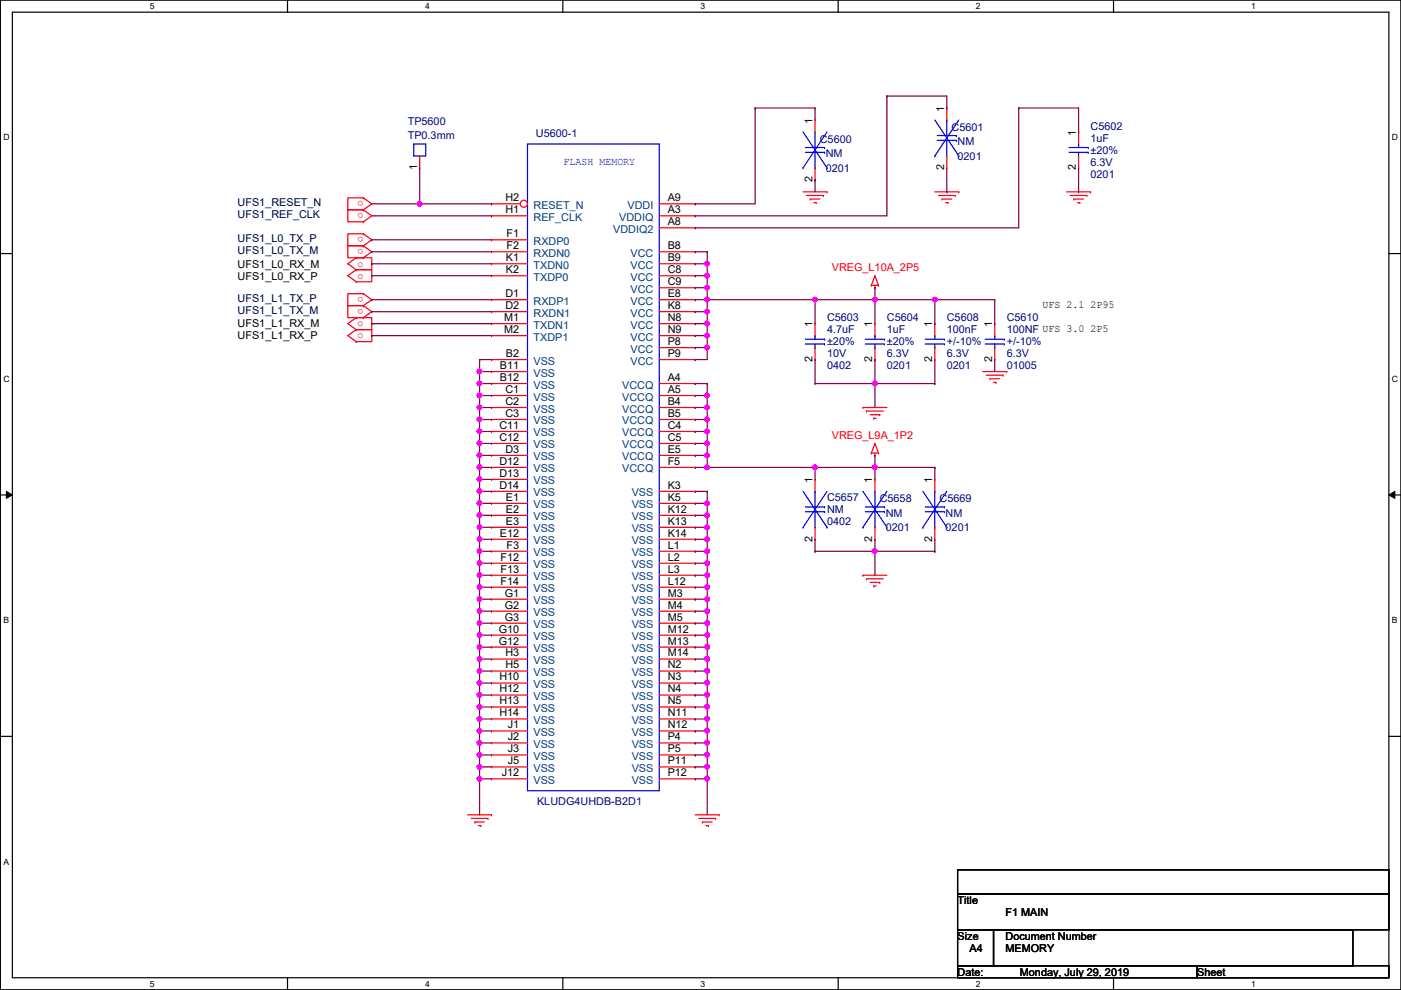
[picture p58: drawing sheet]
<svg xmlns="http://www.w3.org/2000/svg" width="297mm" height="210mm" viewBox="0 0 297 210" stroke-linecap="round" stroke-linejoin="round" font-family="sans-serif">
<defs><g id="words">
<g font-size="2.3">
<text x="200.2" y="23.7" transform="rotate(-90 200.2 23.7)">1</text>
<text x="172.3" y="26.2" transform="rotate(-90 172.3 26.2)">1</text>
<text x="228.1" y="28.7" transform="rotate(-90 228.1 28.7)">1</text>
<text x="88.4" y="36.1" transform="rotate(-90 88.4 36.1)">1</text>
<text x="172.3" y="38.7" transform="rotate(-90 172.3 38.7)">2</text>
<text x="200.2" y="36.1" transform="rotate(-90 200.2 36.1)">2</text>
<text x="228.1" y="36.1" transform="rotate(-90 228.1 36.1)">2</text>
<text x="107.1" y="42.7">H2</text>
<text x="107.1" y="45.2">H1</text>
<text x="141.6" y="45.2">A3</text>
<text x="141.6" y="42.7">A9</text>
<text x="141.6" y="47.8">A8</text>
<text x="107.4" y="50.3">F1</text>
<text x="107.4" y="52.8">F2</text>
<text x="141.6" y="52.8">B8</text>
<text x="50.4" y="59.3">UFS1_L0_RX_P</text>
<text x="50.4" y="56.7">UFS1_L0_RX_M</text>
<text x="107.3" y="55.4">K1</text>
<text x="107.3" y="57.9">K2</text>
<text x="141.6" y="55.4">B9</text>
<text x="141.6" y="57.9">C8</text>
<text x="107.1" y="63">D1</text>
<text x="107.1" y="65.5">D2</text>
<text x="141.6" y="60.5">C9</text>
<text x="141.6" y="63">E8</text>
<text x="141.6" y="65.5">K8</text>
<text x="221.1" y="65.4">UFS 2.1 2P95</text>
<text x="50.4" y="72">UFS1_L1_RX_P</text>
<text x="50.4" y="69.4">UFS1_L1_RX_M</text>
<text x="106.9" y="68.1">M1</text>
<text x="106.9" y="70.6">M2</text>
<text x="141.6" y="68.1">N8</text>
<text x="141.6" y="70.6">N9</text>
<text x="172.3" y="69.4" transform="rotate(-90 172.3 69.4)">1</text>
<text x="185" y="69.4" transform="rotate(-90 185 69.4)">1</text>
<text x="197.7" y="69.4" transform="rotate(-90 197.7 69.4)">1</text>
<text x="210.4" y="69.4" transform="rotate(-90 210.4 69.4)">1</text>
<text x="107.3" y="75.7">B2</text>
<text x="141.6" y="73.2">P8</text>
<text x="141.6" y="75.7">P9</text>
<text x="172.3" y="76.8" transform="rotate(-90 172.3 76.8)">2</text>
<text x="185" y="76.8" transform="rotate(-90 185 76.8)">2</text>
<text x="197.7" y="76.8" transform="rotate(-90 197.7 76.8)">2</text>
<text x="210.4" y="76.8" transform="rotate(-90 210.4 76.8)">2</text>
<text x="106" y="78.2">B11</text>
<text x="106" y="80.8">B12</text>
<text x="107.1" y="83.3">C1</text>
<text x="141.6" y="80.8">A4</text>
<text x="141.6" y="83.3">A5</text>
<text x="107.1" y="85.9">C2</text>
<text x="107.1" y="88.4">C3</text>
<text x="141.6" y="85.9">B4</text>
<text x="141.6" y="88.4">B5</text>
<text x="105.9" y="90.9">C11</text>
<text x="105.9" y="93.5">C12</text>
<text x="141.6" y="90.9">C4</text>
<text x="141.6" y="93.5">C5</text>
<text x="105.9" y="98.6">D12</text>
<text x="105.9" y="101.1">D13</text>
<text x="107.1" y="96">D3</text>
<text x="141.6" y="96">E5</text>
<text x="141.6" y="98.6">F5</text>
<text x="105.9" y="103.6">D14</text>
<text x="107.3" y="106.2">E1</text>
<text x="141.6" y="103.6">K3</text>
<text x="141.6" y="106.2">K5</text>
<text x="172.3" y="102.4" transform="rotate(-90 172.3 102.4)">1</text>
<text x="185" y="102.4" transform="rotate(-90 185 102.4)">1</text>
<text x="197.7" y="102.4" transform="rotate(-90 197.7 102.4)">1</text>
<text x="106" y="113.8">E12</text>
<text x="107.3" y="108.7">E2</text>
<text x="107.3" y="111.3">E3</text>
<text x="141.6" y="108.7">K12</text>
<text x="141.6" y="111.3">K13</text>
<text x="141.6" y="113.8">K14</text>
<text x="106.1" y="118.9">F12</text>
<text x="107.4" y="116.3">F3</text>
<text x="141.6" y="116.3">L1</text>
<text x="141.6" y="118.9">L2</text>
<text x="172.3" y="114.9" transform="rotate(-90 172.3 114.9)">2</text>
<text x="185" y="114.9" transform="rotate(-90 185 114.9)">2</text>
<text x="197.7" y="114.9" transform="rotate(-90 197.7 114.9)">2</text>
<text x="106.1" y="121.4">F13</text>
<text x="106.1" y="124">F14</text>
<text x="141.6" y="121.4">L3</text>
<text x="141.6" y="124">L12</text>
<text x="107" y="126.5">G1</text>
<text x="107" y="129">G2</text>
<text x="107" y="131.6">G3</text>
<text x="141.6" y="126.5">M3</text>
<text x="141.6" y="129">M4</text>
<text x="141.6" y="131.6">M5</text>
<text x="105.7" y="134.1">G10</text>
<text x="105.7" y="136.7">G12</text>
<text x="141.6" y="134.1">M12</text>
<text x="141.6" y="136.7">M13</text>
<text x="107.1" y="139.2">H3</text>
<text x="107.1" y="141.7">H5</text>
<text x="141.6" y="139.2">M14</text>
<text x="141.6" y="141.7">N2</text>
<text x="105.9" y="144.3">H10</text>
<text x="105.9" y="146.8">H12</text>
<text x="105.9" y="149.4">H13</text>
<text x="141.6" y="144.3">N3</text>
<text x="141.6" y="146.8">N4</text>
<text x="141.6" y="149.4">N5</text>
<text x="105.9" y="151.9">H14</text>
<text x="107.7" y="154.4">J1</text>
<text x="141.6" y="151.9">N11</text>
<text x="141.6" y="154.4">N12</text>
<text x="107.7" y="157">J2</text>
<text x="107.7" y="159.5">J3</text>
<text x="141.6" y="157">P4</text>
<text x="141.6" y="159.5">P5</text>
<text x="106.4" y="164.6">J12</text>
<text x="107.7" y="162.1">J5</text>
<text x="141.6" y="162.1">P11</text>
<text x="141.6" y="164.6">P12</text>
<text x="203" y="191.6">Title</text>
<text x="213.2" y="194.1">F1 MAIN</text>
<text x="203" y="199.2">Size</text>
<text x="205.6" y="201.8">A4</text>
<text x="213.2" y="199.2">Document Number</text>
<text x="213.2" y="201.8">MEMORY</text>
<text x="203" y="206.8">Date:</text>
<text x="216.2" y="206.8">Monday, July 29, 2019</text>
<text x="253.8" y="206.8">Sheet</text>
</g>
<g font-size="2.3" fill="#00007f">
<text x="86.4" y="26.5">TP5600</text>
<text x="86.4" y="29.5">TP0.3mm</text>
<text x="113.6" y="29">U5600-1</text>
<text x="201.8" y="27.8">C5601</text>
<text x="231.2" y="27.5">C5602</text>
<text x="173.8" y="30.3">C5600</text>
<text x="175.1" y="33.4">NM</text>
<text x="203" y="30.8">NM</text>
<text x="203" y="33.9">0201</text>
<text x="231.2" y="30.1">1uF</text>
<text x="231.2" y="35.1">6.3V</text>
<text x="231.2" y="32.6">±20%</text>
<text x="175.1" y="36.4">0201</text>
<text x="231.2" y="37.7">0201</text>
<text x="175.3" y="68.2">C5603</text>
<text x="175.3" y="70.7">4.7uF</text>
<text x="188" y="68.2">C5604</text>
<text x="188" y="70.7">1uF</text>
<text x="200.7" y="68.2">C5608</text>
<text x="200.7" y="70.7">100nF</text>
<text x="213.4" y="68.2">C5610</text>
<text x="213.4" y="70.7">100NF UFS 3.0 2P5</text>
<text x="175.3" y="75.8">10V</text>
<text x="175.3" y="73.2">±20%</text>
<text x="188" y="75.8">6.3V</text>
<text x="188" y="73.2">±20%</text>
<text x="200.7" y="75.8">6.3V</text>
<text x="200.7" y="73.2">+/-10%</text>
<text x="213.4" y="75.8">6.3V</text>
<text x="213.4" y="73.2">+/-10%</text>
<text x="175.3" y="78.3">0402</text>
<text x="188" y="78.3">0201</text>
<text x="200.7" y="78.3">0201</text>
<text x="213.4" y="78.3">01005</text>
<text x="175.3" y="106.3">C5657</text>
<text x="186.5" y="106.5">C5658</text>
<text x="199.2" y="106.5">C5669</text>
<text x="175.3" y="108.8">NM</text>
<text x="175.3" y="111.3">0402</text>
<text x="187.8" y="109.6">NM</text>
<text x="187.8" y="112.6">0201</text>
<text x="200.5" y="109.6">NM</text>
<text x="200.5" y="112.6">0201</text>
<text x="113.9" y="170.8">KLUDG4UHDB-B2D1</text>
</g>
<text font-size="2.3" fill="#00f" x="119.5" y="34.9">FLASH MEMORY</text>
<g font-size="2.3" fill="#000040">
<text x="50.4" y="43.8">UFS1_RESET_N</text>
<text x="50.4" y="46.3">UFS1_REF_CLK</text>
<text x="50.4" y="53.9">UFS1_L0_TX_M</text>
<text x="50.4" y="51.4">UFS1_L0_TX_P</text>
<text x="50.4" y="64.1">UFS1_L1_TX_P</text>
<text x="50.4" y="66.6">UFS1_L1_TX_M</text>
</g>
<g font-size="2.3" fill="#f00">
<text x="77" y="42.6" transform="rotate(180 77 42.6)">o</text>
<text x="77" y="45.1" transform="rotate(180 77 45.1)">o</text>
<text x="77" y="52.7" transform="rotate(180 77 52.7)">o</text>
<text x="77" y="50.2" transform="rotate(180 77 50.2)">o</text>
<text x="75.8" y="59.1">o</text>
<text x="75.8" y="56.5">o</text>
<text x="176.4" y="57.5">VREG_L10A_2P5</text>
<text x="77" y="65.4" transform="rotate(180 77 65.4)">o</text>
<text x="77" y="62.9" transform="rotate(180 77 62.9)">o</text>
<text x="75.8" y="71.8">o</text>
<text x="75.8" y="69.2">o</text>
<text x="176.4" y="93">VREG_L9A_1P2</text>
</g>
<g font-size="2.3" fill="#00407f">
<text x="113.1" y="44.3">RESET_N</text>
<text x="113.1" y="46.8">REF_CLK</text>
<text x="131.3" y="46.8">VDDIQ</text>
<text x="133.1" y="44.3">VDDI</text>
<text x="113.1" y="51.9">RXDP0</text>
<text x="130" y="49.4">VDDIQ2</text>
<text x="113.1" y="54.4">RXDN0</text>
<text x="113.1" y="57">TXDN0</text>
<text x="113.1" y="59.5">TXDP0</text>
<text x="133.7" y="54.4">VCC</text>
<text x="133.7" y="57">VCC</text>
<text x="133.7" y="59.5">VCC</text>
<text x="113.1" y="64.6">RXDP1</text>
<text x="133.7" y="62.1">VCC</text>
<text x="133.7" y="64.6">VCC</text>
<text x="113.1" y="67.1">RXDN1</text>
<text x="113.1" y="69.7">TXDN1</text>
<text x="133.7" y="67.1">VCC</text>
<text x="133.7" y="69.7">VCC</text>
<text x="113.1" y="72.2">TXDP1</text>
<text x="113.1" y="77.3">VSS</text>
<text x="133.7" y="72.2">VCC</text>
<text x="133.7" y="74.8">VCC</text>
<text x="133.7" y="77.3">VCC</text>
<text x="113.1" y="79.8">VSS</text>
<text x="113.1" y="82.4">VSS</text>
<text x="131.9" y="82.4">VCCQ</text>
<text x="113.1" y="84.9">VSS</text>
<text x="113.1" y="87.5">VSS</text>
<text x="131.9" y="84.9">VCCQ</text>
<text x="131.9" y="87.5">VCCQ</text>
<text x="113.1" y="90">VSS</text>
<text x="113.1" y="92.5">VSS</text>
<text x="113.1" y="95.1">VSS</text>
<text x="131.9" y="90">VCCQ</text>
<text x="131.9" y="92.5">VCCQ</text>
<text x="131.9" y="95.1">VCCQ</text>
<text x="113.1" y="97.6">VSS</text>
<text x="113.1" y="100.2">VSS</text>
<text x="131.9" y="97.6">VCCQ</text>
<text x="131.9" y="100.2">VCCQ</text>
<text x="113.1" y="102.7">VSS</text>
<text x="113.1" y="105.2">VSS</text>
<text x="113.1" y="107.8">VSS</text>
<text x="133.9" y="105.2">VSS</text>
<text x="133.9" y="107.8">VSS</text>
<text x="113.1" y="110.3">VSS</text>
<text x="113.1" y="112.9">VSS</text>
<text x="133.9" y="110.3">VSS</text>
<text x="133.9" y="112.9">VSS</text>
<text x="113.1" y="115.4">VSS</text>
<text x="113.1" y="117.9">VSS</text>
<text x="133.9" y="115.4">VSS</text>
<text x="133.9" y="117.9">VSS</text>
<text x="113.1" y="120.5">VSS</text>
<text x="113.1" y="123">VSS</text>
<text x="113.1" y="125.6">VSS</text>
<text x="133.9" y="120.5">VSS</text>
<text x="133.9" y="123">VSS</text>
<text x="133.9" y="125.6">VSS</text>
<text x="113.1" y="128.1">VSS</text>
<text x="113.1" y="130.6">VSS</text>
<text x="133.9" y="128.1">VSS</text>
<text x="133.9" y="130.6">VSS</text>
<text x="113.1" y="133.2">VSS</text>
<text x="113.1" y="135.7">VSS</text>
<text x="133.9" y="133.2">VSS</text>
<text x="133.9" y="135.7">VSS</text>
<text x="113.1" y="138.3">VSS</text>
<text x="113.1" y="140.8">VSS</text>
<text x="113.1" y="143.3">VSS</text>
<text x="133.9" y="138.3">VSS</text>
<text x="133.9" y="140.8">VSS</text>
<text x="133.9" y="143.3">VSS</text>
<text x="113.1" y="145.9">VSS</text>
<text x="113.1" y="148.4">VSS</text>
<text x="133.9" y="145.9">VSS</text>
<text x="133.9" y="148.4">VSS</text>
<text x="113.1" y="151">VSS</text>
<text x="113.1" y="153.5">VSS</text>
<text x="133.9" y="151">VSS</text>
<text x="133.9" y="153.5">VSS</text>
<text x="113.1" y="156">VSS</text>
<text x="113.1" y="158.6">VSS</text>
<text x="113.1" y="161.1">VSS</text>
<text x="133.9" y="156">VSS</text>
<text x="133.9" y="158.6">VSS</text>
<text x="133.9" y="161.1">VSS</text>
<text x="113.1" y="163.7">VSS</text>
<text x="113.1" y="166.2">VSS</text>
<text x="133.9" y="163.7">VSS</text>
<text x="133.9" y="166.2">VSS</text>
</g>
<g font-size="1.8">
<text x="31.8" y="1.9">5</text>
<text x="90.1" y="1.9">4</text>
<text x="148.5" y="1.9">3</text>
<text x="206.9" y="1.9">2</text>
<text x="265.3" y="1.9">1</text>
<text x=".7" y="29.8">D</text>
<text x="295.1" y="29.8">D</text>
<text x=".7" y="80.9">C</text>
<text x="295.1" y="80.9">C</text>
<text x=".7" y="132.1">B</text>
<text x="295.1" y="132.1">B</text>
<text x=".7" y="183.3">A</text>
<text x="31.8" y="209.2">5</text>
<text x="90.1" y="209.2">4</text>
<text x="148.5" y="209.2">3</text>
<text x="206.9" y="209.2">2</text>
<text x="265.3" y="209.2">1</text>
</g>
</g></defs>
<path d="M.1 0h296.9v209.8h-296.9zM2.6 2.6h291.9v204.7h-291.9z" fill="none" stroke="#000" stroke-width=".25"/>
<g fill="#fff">
<path d="M31.8 .3h1v2h-1z"/>
<path d="M31.8 207.6h1v1.9h-1z"/>
</g>
<path d="M61 0v2.6M61 207.3v2.5" fill="none" stroke="#000" stroke-width=".25"/>
<g fill="#fff">
<path d="M90.1 .3h1v2h-1z"/>
<path d="M90.1 207.6h1v1.9h-1z"/>
</g>
<path d="M119.3 0v2.6M119.3 207.3v2.5" fill="none" stroke="#000" stroke-width=".25"/>
<g fill="#fff">
<path d="M148.5 .3h1v2h-1z"/>
<path d="M148.5 207.6h1v1.9h-1z"/>
</g>
<path d="M177.7 0v2.6M177.7 207.3v2.5" fill="none" stroke="#000" stroke-width=".25"/>
<g fill="#fff">
<path d="M206.9 .3h1v2h-1z"/>
<path d="M206.9 207.6h1v1.9h-1z"/>
</g>
<path d="M236.1 0v2.6M236.1 207.3v2.5" fill="none" stroke="#000" stroke-width=".25"/>
<g fill="#fff">
<path d="M265.3 .3h.9v2h-.9z"/>
<path d="M265.3 207.6h.9v1.9h-.9z"/>
<path d="M.7 28.2h1.3v1.9h-1.3z"/>
<path d="M295.1 28.2h1.3v1.9h-1.3z"/>
<path d="M.7 79.3h1.3v2h-1.3z"/>
<path d="M295.1 79.3h1.3v2h-1.3z"/>
</g>
<path d="M.1 53.8h2.5M294.5 53.8h2.5" fill="none" stroke="#000" stroke-width=".25"/>
<g fill="#fff">
<path d="M.7 130.5h1.2v2h-1.2z"/>
<path d="M295.1 130.5h1.2v2h-1.2z"/>
</g>
<path d="M.1 104.9h2.5M294.5 104.9h2.5" fill="none" stroke="#000" stroke-width=".25"/>
<path d="M1.4 104.2l1.2 .7-1.2 .8zM294.5 104.9l1.2-.7v1.5z" fill="#000"/>
<path d="M1.4 104.2l1.2 .7-1.2 .8zM294.5 104.9l1.2-.7v1.5z" fill="none" stroke="#000" stroke-width=".21"/>
<path d="M.7 181.7h1.2v2h-1.2z" fill="#fff"/>
<path d="M.1 156.1h2.5M294.5 156.1h2.5M203 184.4h91.5v5.1h-91.5zM203 189.5h91.5v7.6h-91.5zM203 197.1h7.6v7.7h-7.6zM210.6 197.1h76.2v7.7h-76.2zM203 204.8h50.8v2.5h-50.8zM253.8 204.8h40.7v2.5h-40.7z" fill="none" stroke="#000" stroke-width=".25"/>
<g fill="none" stroke="#f00" stroke-width=".25">
<path d="M89 35.6h.1M89 33.1v2.5M228.7 28h.1M228.7 35.6h.1M228.7 28v2.5M228.7 33.1v2.5M75.5 57.2h.1M75.5 59.7h.1M75.5 57.2h3.3v2.5h-3.3M75.5 54.7h.1M75.5 54.7h3.3v2.5h-3.3M75.5 57.2l-1.8 1.3 1.8 1.2"/>
<path d="M75.5 54.7l-1.8 1.2 1.8 1.3M77 44.5h.1M77 42h.1M77 42h-3.3v2.5h3.3M77 47h.1M77 44.5h-3.3v2.5h3.3M77 54.7h.1M77 52.1h.1M77 52.1h-3.3v2.6h3.3M77 49.6h.1M77 49.6h-3.3v2.5h3.3M77 42l1.8 1.2-1.8 1.3"/>
<path d="M77 44.5l1.8 1.3-1.8 1.2M77 52.1l1.8 1.3-1.8 1.3M77 49.6l1.8 1.2-1.8 1.3M170.3 40.7h5M171 41.4h3.6M171.8 42.2h.1M171.8 42.2h2M172.5 43h.6M173.1 43h.1M174.6 41.4h.1M175.3 40.7h.1M185.5 58.5h.1"/>
<path d="M185.5 58.5l-.8 2M185.5 58.5l.8 2M198.2 40.7h5.1M199 41.4h3.5M199.7 42.2h.1M199.7 42.2h2.1M200.5 43h.5M201 43h.1M202.5 41.4h.1M203.3 40.7h.1M226.1 40.7h5.1M226.9 41.4h3.6"/>
<path d="M227.7 42.2h.1M227.7 42.2h2M228.4 43h.5M228.9 43h.1M230.5 41.4h.1M231.2 40.7h.1M75.5 69.9h.1M75.5 72.4h.1M75.5 69.9h3.3v2.5h-3.3M75.5 67.4h.1M75.5 67.4h3.3v2.5h-3.3M75.5 69.9l-1.8 1.3 1.8 1.2"/>
<path d="M75.5 67.4l-1.8 1.2 1.8 1.3M77 67.4h.1M77 64.8h.1M77 64.8h-3.3v2.6h3.3M77 62.3h.1M77 62.3h-3.3v2.5h3.3M77 64.8l1.8 1.3-1.8 1.3M77 62.3l1.8 1.2-1.8 1.3M172.8 68.6h.1M172.8 76.2h.1M172.8 68.6v2.6M172.8 73.7v2.5"/>
<path d="M184.7 60.5h.1M184.7 60.5h1.6M185.5 61h.1M185.5 68.6h.1M185.5 76.2h.1M185.5 60.5v.5M185.5 68.6v2.6M185.5 73.7v2.5M186.3 60.5h.1M198.2 68.6h.1M198.2 76.2h.1M198.2 68.6v2.6"/>
<path d="M198.2 73.7v2.5M208.4 78.8h5M209.1 79.5h3.6M210.9 68.6h.1M210.9 76.2h.1M210.9 68.6v2.6M210.9 73.7v2.5M212.7 79.5h.1M213.4 78.8h.1M183 86.4h.1M183 86.4h5M183.7 87.2h.1"/>
<path d="M183.7 87.2h3.6M184.5 87.9h2M184.7 96.1h.1M184.7 96.1h1.6M185.2 88.7h.1M185.2 88.7h.6M185.5 96.6h.1M185.5 94h.1M185.5 96.1v.5M185.5 94l-.8 2.1M185.5 94l.8 2.1M186.3 96.1h.1"/>
<path d="M186.5 87.9h.1M209.9 80.3h.1M209.9 80.3h2M210.6 81.1h.6M211.2 81.1h.1M185.5 101.6h.1M185.5 114.3h.1M185.5 101.6v2.6M185.5 111.8v2.5M198.2 101.6h.1M198.2 114.3h.1M198.2 101.6v2.6"/>
<path d="M198.2 111.8v2.5M183 122h.1M183 122h5M183.7 122.7h.1M183.7 122.7h3.6M184.5 123.5h2M185.2 124.2h.1M185.2 124.2h.6M186.5 123.5h.1M99.1 172.8h5.1M99.9 173.5h3.6M100.7 174.3h.1"/>
<path d="M100.7 174.3h2M101.4 175h.5M101.9 175h.1M103.5 173.5h.1M104.2 172.8h.1M147.4 172.8h5.1M148.2 173.5h3.5M148.9 174.3h.1M148.9 174.3h2.1M149.7 175h.5M150.2 175h.1M151.7 173.5h.1"/>
<path d="M152.5 172.8h.1"/>
</g>
<g fill="none" stroke="#00f" stroke-width=".25">
<path d="M87.7 30.5h2.6v2.6h-2.6zM111.8 30.5h28v137.2h-28zM226.6 31.3h4.1M226.6 32.3h4.1M228.7 30.5h.1M228.7 33.1h.1M228.7 30.5v.8M228.7 32.3v.8M230.7 31.3h.1M230.7 32.3h.1M170.8 71.9h4M170.8 72.9h4"/>
<path d="M172.8 71.2h.1M172.8 73.7h.1M172.8 71.2v.7M172.8 72.9v.8M174.8 71.9h.1M174.8 72.9h.1M183.5 71.9h4M183.5 72.9h4M185.5 71.2h.1M185.5 73.7h.1M185.5 71.2v.7M185.5 72.9v.8"/>
<path d="M187.5 71.9h.1M187.5 72.9h.1M196.2 71.9h4M196.2 72.9h4M198.2 71.2h.1M198.2 73.7h.1M198.2 71.2v.7M198.2 72.9v.8M200.2 71.9h.1M200.2 72.9h.1M208.9 71.9h4M208.9 72.9h4"/>
<path d="M210.9 71.2h.1M210.9 73.7h.1M210.9 71.2v.7M210.9 72.9v.8M212.9 71.9h.1M212.9 72.9h.1M183 111.8h.1M183 104.2l5 7.6M183.5 107.5h4M183.5 108.5h4M185.5 104.2h.1M185.5 111.8h.1"/>
<path d="M185.5 104.2v3.3M185.5 108.5v3.3M187.5 107.5h.1M187.5 108.5h.1M188 111.8h.1M188 104.2l-5 7.6M195.7 111.8h.1M195.7 104.2l5 7.6M196.2 107.5h4M196.2 108.5h4M198.2 104.2h.1M198.2 111.8h.1"/>
<path d="M198.2 104.2v3.3M198.2 108.5v3.3M200.2 107.5h.1M200.2 108.5h.1M200.7 111.8h.1M200.7 104.2l-5 7.6"/>
</g>
<circle cx="111.1" cy="43.2" r=".75" fill="#fff"/>
<g fill="none" stroke="#f00" stroke-width=".25">
<path d="M172.8 25.4h.1M172.8 38.1h.1M172.8 25.4v2.6M172.8 35.6v2.5M200.7 22.9h.1M200.7 35.6h.1M200.7 22.9v2.5M200.7 33.1v2.5M104.2 43.2h.1M104.2 45.8h.1M104.2 50.8h.1M104.2 53.4h.1"/>
<path d="M104.2 55.9h.1M104.2 58.5h.1M104.2 43.2h6.1M104.2 45.8h7.6M104.2 50.8h7.6M104.2 53.4h7.6M104.2 55.9h7.6M104.2 58.5h7.6M139.8 43.2h7.6M139.8 45.8h7.6M139.8 53.4h7.6M139.8 55.9h7.6"/>
<path d="M139.8 58.5h7.6M139.8 48.3h7.6M147.4 45.8h.1M147.4 48.3h.1M147.4 43.2h.1M147.4 53.4h.1M147.4 55.9h.1M147.4 58.5h.1M104.2 63.5h.1M104.2 66.1h.1M104.2 68.6h.1M104.2 71.2h.1"/>
<path d="M104.2 76.2h.1M104.2 78.8h.1M104.2 63.5h7.6M104.2 66.1h7.6M104.2 68.6h7.6M104.2 71.2h7.6M104.2 76.2h7.6M104.2 78.8h7.6M139.8 63.5h7.6M139.8 66.1h7.6M139.8 68.6h7.6M139.8 71.2h7.6"/>
<path d="M139.8 76.2h7.6M139.8 61h7.6M139.8 73.7h7.6M147.4 61h.1M147.4 63.5h.1M147.4 66.1h.1M147.4 68.6h.1M147.4 71.2h.1M147.4 73.7h.1M147.4 76.2h.1M104.2 81.3h.1M104.2 83.9h.1"/>
<path d="M104.2 86.4h.1M104.2 88.9h.1M104.2 91.5h.1M104.2 94h.1M104.2 96.6h.1M104.2 99.1h.1M104.2 81.3h7.6M104.2 83.9h7.6M104.2 86.4h7.6M104.2 88.9h7.6M104.2 91.5h7.6M104.2 94h7.6"/>
<path d="M104.2 96.6h7.6M104.2 99.1h7.6M139.8 81.3h7.6M139.8 83.9h7.6M139.8 86.4h7.6M139.8 88.9h7.6M139.8 91.5h7.6M139.8 94h7.6M139.8 96.6h7.6M139.8 99.1h7.6M147.4 81.3h.1M147.4 83.9h.1"/>
<path d="M147.4 86.4h.1M147.4 88.9h.1M147.4 91.5h.1M147.4 94h.1M147.4 96.6h.1M147.4 99.1h.1M104.2 101.6h.1M104.2 104.2h.1M104.2 106.7h.1M104.2 109.3h.1M104.2 111.8h.1M104.2 114.3h.1"/>
<path d="M104.2 116.9h.1M104.2 119.4h.1M104.2 101.6h7.6M104.2 104.2h7.6M104.2 106.7h7.6M104.2 109.3h7.6M104.2 111.8h7.6M104.2 114.3h7.6M104.2 116.9h7.6M104.2 119.4h7.6M139.8 104.2h7.6M139.8 106.7h7.6"/>
<path d="M139.8 109.3h7.6M139.8 111.8h7.6M139.8 114.3h7.6M139.8 116.9h7.6M139.8 119.4h7.6M147.4 104.2h.1M147.4 106.7h.1M147.4 109.3h.1M147.4 111.8h.1M147.4 114.3h.1M147.4 116.9h.1M147.4 119.4h.1"/>
<path d="M172.8 101.6h.1M172.8 114.3h.1M172.8 101.6v2.6M172.8 111.8v2.5M104.2 122h.1M104.2 124.5h.1M104.2 127h.1M104.2 129.6h.1M104.2 132.1h.1M104.2 134.7h.1M104.2 137.2h.1M104.2 139.7h.1"/>
<path d="M104.2 122h7.6M104.2 124.5h7.6M104.2 127h7.6M104.2 129.6h7.6M104.2 132.1h7.6M104.2 134.7h7.6M104.2 137.2h7.6M104.2 139.7h7.6M139.8 122h7.6M139.8 124.5h7.6M139.8 127h7.6M139.8 129.6h7.6"/>
<path d="M139.8 132.1h7.6M139.8 134.7h7.6M139.8 137.2h7.6M139.8 139.7h7.6M147.4 122h.1M147.4 124.5h.1M147.4 127h.1M147.4 129.6h.1M147.4 132.1h.1M147.4 134.7h.1M147.4 137.2h.1M147.4 139.7h.1"/>
<path d="M104.2 142.3h.1M104.2 144.8h.1M104.2 147.4h.1M104.2 149.9h.1M104.2 152.4h.1M104.2 155h.1M104.2 157.5h.1M104.2 142.3h7.6M104.2 144.8h7.6M104.2 147.4h7.6M104.2 149.9h7.6M104.2 152.4h7.6"/>
<path d="M104.2 155h7.6M104.2 157.5h7.6M139.8 142.3h7.6M139.8 144.8h7.6M139.8 147.4h7.6M139.8 149.9h7.6M139.8 152.4h7.6M139.8 155h7.6M139.8 157.5h7.6M147.4 142.3h.1M147.4 144.8h.1M147.4 147.4h.1"/>
<path d="M147.4 149.9h.1M147.4 152.4h.1M147.4 155h.1M147.4 157.5h.1M104.2 160.1h.1M104.2 162.6h.1M104.2 165.1h.1M104.2 160.1h7.6M104.2 162.6h7.6M104.2 165.1h7.6M139.8 160.1h7.6M139.8 162.6h7.6"/>
<path d="M139.8 165.1h7.6M147.4 160.1h.1M147.4 162.6h.1M147.4 165.1h.1"/>
<circle cx="111.1" cy="43.2" r=".75"/>
</g>
<g fill="none" stroke="#00f" stroke-width=".25">
<path d="M170.3 35.6h.1M170.3 28l5 7.6M170.8 31.3h4M170.8 32.3h4M172.8 28h.1M172.8 35.6h.1M172.8 28v3.3M172.8 32.3v3.3M174.8 31.3h.1M174.8 32.3h.1M175.3 35.6h.1M175.3 28l-5 7.6"/>
<path d="M198.2 33.1h.1M198.2 25.4l5.1 7.7M198.7 28.7h4.1M198.7 29.8h4.1M200.7 25.4h.1M200.7 33.1h.1M200.7 25.4v3.3M200.7 29.8v3.3M202.8 28.7h.1M202.8 29.8h.1M203.3 33.1h.1M203.3 25.4l-5.1 7.7"/>
<path d="M170.3 111.8h.1M170.3 104.2l5 7.6M170.8 107.5h4M170.8 108.5h4M172.8 104.2h.1M172.8 111.8h.1M172.8 104.2v3.3M172.8 108.5v3.3M174.8 107.5h.1M174.8 108.5h.1M175.3 111.8h.1M175.3 104.2l-5 7.6"/>
</g>
<g fill="none" stroke="#7f0040" stroke-width=".25">
<path d="M160.1 22.9h.1M160.1 22.9v20.3h-12.7M160.1 22.9h12.7M172.8 38.1h.1M172.8 22.9h.1M172.8 22.9v2.5M172.8 38.1v2.6M188 20.4h.1M188 20.4v25.4h-40.6M188 20.4h12.7M200.7 35.6v5.1M228.7 35.6v5.1"/>
<path d="M147.4 43.2h.1M147.4 45.8h.1M200.7 40.7h.1M228.7 40.7h.1M149.9 63.5h.1M149.9 63.5h22.9M185.5 61h.1M185.5 61v2.5"/>
</g>
<circle cx="172.8" cy="63.5" r=".49" fill="#f0f"/>
<circle cx="172.8" cy="63.5" r=".49" fill="none" stroke="#f0f" stroke-width=".25"/>
<circle cx="149.9" cy="63.5" r=".49" fill="#f0f"/>
<circle cx="149.9" cy="63.5" r=".49" fill="none" stroke="#f0f" stroke-width=".25"/>
<path d="M172.8 76.2h.1M172.8 76.2v5.1M185.5 76.2h.1M185.5 76.2v5.1" fill="none" stroke="#7f0040" stroke-width=".25"/>
<circle cx="185.5" cy="81.3" r=".49" fill="#f0f"/>
<circle cx="185.5" cy="81.3" r=".49" fill="none" stroke="#f0f" stroke-width=".25"/>
<g fill="none" stroke="#7f0040" stroke-width=".25">
<path d="M216 22.9h.1M216 22.9v25.4h-68.6M216 22.9h12.7v5.1M228.7 28h.1M147.4 48.3h.1M101.7 78.8h.1M101.7 76.2h.1M101.7 78.8h2.5M101.7 76.2v5.1M172.8 63.5h.1M172.8 63.5v5.1M172.8 63.5h12.7"/>
<path d="M185.5 63.5h.1M185.5 63.5v5.1M101.7 81.3h.1M101.7 81.3h2.5M172.8 81.3h.1M172.8 81.3h12.7M185.5 81.3h.1M185.5 81.3v5.1"/>
</g>
<circle cx="101.7" cy="81.3" r=".49" fill="#f0f"/>
<circle cx="101.7" cy="81.3" r=".49" fill="none" stroke="#f0f" stroke-width=".25"/>
<circle cx="101.7" cy="78.8" r=".49" fill="#f0f"/>
<circle cx="101.7" cy="78.8" r=".49" fill="none" stroke="#f0f" stroke-width=".25"/>
<path d="M101.7 76.2h.1M101.7 76.2h2.5M101.7 83.9h.1M101.7 81.3h.1M101.7 86.4h.1M101.7 83.9h2.5M101.7 81.3v5.1M101.7 86.4h2.5" fill="none" stroke="#7f0040" stroke-width=".25"/>
<circle cx="101.7" cy="86.4" r=".49" fill="#f0f"/>
<circle cx="101.7" cy="86.4" r=".49" fill="none" stroke="#f0f" stroke-width=".25"/>
<circle cx="101.7" cy="83.8" r=".49" fill="#f0f"/>
<circle cx="101.7" cy="83.8" r=".49" fill="none" stroke="#f0f" stroke-width=".25"/>
<path d="M101.7 88.9h.1M101.7 88.9h2.5" fill="none" stroke="#7f0040" stroke-width=".25"/>
<circle cx="101.7" cy="88.9" r=".49" fill="#f0f"/>
<circle cx="101.7" cy="88.9" r=".49" fill="none" stroke="#f0f" stroke-width=".25"/>
<path d="M101.7 86.4h.1M101.7 88.9h.1M101.7 99.1h.1M101.7 96.6h.1M101.7 94h.1M101.7 91.5h.1M101.7 86.4v5.1M101.7 99.1h2.5M101.7 96.6h2.5M101.7 94h2.5M101.7 91.5h2.5" fill="none" stroke="#7f0040" stroke-width=".25"/>
<circle cx="101.7" cy="91.5" r=".49" fill="#f0f"/>
<circle cx="101.7" cy="91.5" r=".49" fill="none" stroke="#f0f" stroke-width=".25"/>
<path d="M101.7 91.5h.1M101.7 94h.1M101.7 91.5v5.1" fill="none" stroke="#7f0040" stroke-width=".25"/>
<circle cx="101.7" cy="96.5" r=".49" fill="#f0f"/>
<circle cx="101.7" cy="96.5" r=".49" fill="none" stroke="#f0f" stroke-width=".25"/>
<circle cx="101.7" cy="94" r=".49" fill="#f0f"/>
<circle cx="101.7" cy="94" r=".49" fill="none" stroke="#f0f" stroke-width=".25"/>
<path d="M101.7 96.6h.1M101.7 99.1h.1M101.7 96.6v5M101.7 101.6h.1M101.7 101.6h2.5" fill="none" stroke="#7f0040" stroke-width=".25"/>
<circle cx="101.7" cy="101.6" r=".49" fill="#f0f"/>
<circle cx="101.7" cy="101.6" r=".49" fill="none" stroke="#f0f" stroke-width=".25"/>
<circle cx="101.7" cy="99.1" r=".49" fill="#f0f"/>
<circle cx="101.7" cy="99.1" r=".49" fill="none" stroke="#f0f" stroke-width=".25"/>
<path d="M101.7 104.2h.1M101.7 101.6h.1M101.7 106.7h.1M101.7 104.2h2.5M101.7 101.6v5.1M101.7 106.7h2.5" fill="none" stroke="#7f0040" stroke-width=".25"/>
<circle cx="101.7" cy="104.2" r=".49" fill="#f0f"/>
<circle cx="101.7" cy="104.2" r=".49" fill="none" stroke="#f0f" stroke-width=".25"/>
<path d="M101.7 109.3h.1M101.7 106.7h.1M101.7 109.3h2.5M101.7 106.7v2.6" fill="none" stroke="#7f0040" stroke-width=".25"/>
<circle cx="101.7" cy="109.2" r=".49" fill="#f0f"/>
<circle cx="101.7" cy="109.2" r=".49" fill="none" stroke="#f0f" stroke-width=".25"/>
<circle cx="101.7" cy="106.7" r=".49" fill="#f0f"/>
<circle cx="101.7" cy="106.7" r=".49" fill="none" stroke="#f0f" stroke-width=".25"/>
<path d="M101.7 109.3h.1M101.7 119.4h.1M101.7 116.9h.1M101.7 109.3v2.5M101.7 119.4h2.5M101.7 116.9h2.5" fill="none" stroke="#7f0040" stroke-width=".25"/>
<circle cx="101.7" cy="116.9" r=".49" fill="#f0f"/>
<circle cx="101.7" cy="116.9" r=".49" fill="none" stroke="#f0f" stroke-width=".25"/>
<path d="M101.7 114.3h.1M101.7 111.8h.1M101.7 114.3h2.5M101.7 111.8h2.5M101.7 111.8v2.5" fill="none" stroke="#7f0040" stroke-width=".25"/>
<circle cx="101.7" cy="114.3" r=".49" fill="#f0f"/>
<circle cx="101.7" cy="114.3" r=".49" fill="none" stroke="#f0f" stroke-width=".25"/>
<circle cx="101.7" cy="111.8" r=".49" fill="#f0f"/>
<circle cx="101.7" cy="111.8" r=".49" fill="none" stroke="#f0f" stroke-width=".25"/>
<path d="M101.7 114.3h.1M101.7 116.9h.1M101.7 119.4h.1M101.7 114.3v7.7M101.7 122h.1M101.7 122h2.5" fill="none" stroke="#7f0040" stroke-width=".25"/>
<circle cx="101.7" cy="121.9" r=".49" fill="#f0f"/>
<circle cx="101.7" cy="121.9" r=".49" fill="none" stroke="#f0f" stroke-width=".25"/>
<circle cx="101.7" cy="119.4" r=".49" fill="#f0f"/>
<circle cx="101.7" cy="119.4" r=".49" fill="none" stroke="#f0f" stroke-width=".25"/>
<path d="M101.7 124.5h.1M101.7 122h.1M101.7 127h.1M101.7 124.5h2.5M101.7 122v5M101.7 127h2.5" fill="none" stroke="#7f0040" stroke-width=".25"/>
<circle cx="101.7" cy="127" r=".49" fill="#f0f"/>
<circle cx="101.7" cy="127" r=".49" fill="none" stroke="#f0f" stroke-width=".25"/>
<circle cx="101.7" cy="124.5" r=".49" fill="#f0f"/>
<circle cx="101.7" cy="124.5" r=".49" fill="none" stroke="#f0f" stroke-width=".25"/>
<path d="M101.7 129.6h.1M101.7 127h.1M101.7 129.6h2.5M101.7 127v5.1" fill="none" stroke="#7f0040" stroke-width=".25"/>
<circle cx="101.7" cy="129.6" r=".49" fill="#f0f"/>
<circle cx="101.7" cy="129.6" r=".49" fill="none" stroke="#f0f" stroke-width=".25"/>
<path d="M101.7 137.2h.1M101.7 134.7h.1M101.7 132.1h.1M101.7 137.2h2.5M101.7 134.7h2.5M101.7 132.1h2.5M101.7 132.1v2.6" fill="none" stroke="#7f0040" stroke-width=".25"/>
<circle cx="101.7" cy="134.6" r=".49" fill="#f0f"/>
<circle cx="101.7" cy="134.6" r=".49" fill="none" stroke="#f0f" stroke-width=".25"/>
<circle cx="101.7" cy="132.1" r=".49" fill="#f0f"/>
<circle cx="101.7" cy="132.1" r=".49" fill="none" stroke="#f0f" stroke-width=".25"/>
<path d="M101.7 134.7h.1M101.7 137.2h.1M101.7 134.7v5" fill="none" stroke="#7f0040" stroke-width=".25"/>
<circle cx="101.7" cy="139.7" r=".49" fill="#f0f"/>
<circle cx="101.7" cy="139.7" r=".49" fill="none" stroke="#f0f" stroke-width=".25"/>
<circle cx="101.7" cy="137.2" r=".49" fill="#f0f"/>
<circle cx="101.7" cy="137.2" r=".49" fill="none" stroke="#f0f" stroke-width=".25"/>
<path d="M101.7 139.7h.1M101.7 139.7h2.5M101.7 139.7v5.1M101.7 147.4h.1M101.7 144.8h.1M101.7 142.3h.1M101.7 147.4h2.5M101.7 144.8h2.5M101.7 142.3h2.5" fill="none" stroke="#7f0040" stroke-width=".25"/>
<circle cx="101.7" cy="144.8" r=".49" fill="#f0f"/>
<circle cx="101.7" cy="144.8" r=".49" fill="none" stroke="#f0f" stroke-width=".25"/>
<circle cx="101.7" cy="142.3" r=".49" fill="#f0f"/>
<circle cx="101.7" cy="142.3" r=".49" fill="none" stroke="#f0f" stroke-width=".25"/>
<path d="M101.7 144.8h.1M101.7 144.8v2.6" fill="none" stroke="#7f0040" stroke-width=".25"/>
<circle cx="101.7" cy="147.3" r=".49" fill="#f0f"/>
<circle cx="101.7" cy="147.3" r=".49" fill="none" stroke="#f0f" stroke-width=".25"/>
<path d="M101.7 149.9h.1M101.7 147.4h.1M101.7 152.4h.1M101.7 149.9h2.5M101.7 147.4v5M101.7 152.4h2.5" fill="none" stroke="#7f0040" stroke-width=".25"/>
<circle cx="101.7" cy="152.4" r=".49" fill="#f0f"/>
<circle cx="101.7" cy="152.4" r=".49" fill="none" stroke="#f0f" stroke-width=".25"/>
<circle cx="101.7" cy="149.9" r=".49" fill="#f0f"/>
<circle cx="101.7" cy="149.9" r=".49" fill="none" stroke="#f0f" stroke-width=".25"/>
<path d="M101.7 155h.1M101.7 155h2.5" fill="none" stroke="#7f0040" stroke-width=".25"/>
<circle cx="101.7" cy="155" r=".49" fill="#f0f"/>
<circle cx="101.7" cy="155" r=".49" fill="none" stroke="#f0f" stroke-width=".25"/>
<path d="M101.7 152.4h.1M101.7 157.5h.1M101.7 155h.1M101.7 152.4v7.7M101.7 157.5h2.5" fill="none" stroke="#7f0040" stroke-width=".25"/>
<circle cx="101.7" cy="160" r=".49" fill="#f0f"/>
<circle cx="101.7" cy="160" r=".49" fill="none" stroke="#f0f" stroke-width=".25"/>
<circle cx="101.7" cy="157.5" r=".49" fill="#f0f"/>
<circle cx="101.7" cy="157.5" r=".49" fill="none" stroke="#f0f" stroke-width=".25"/>
<path d="M101.7 165.1h.1M101.7 162.6h.1M101.7 160.1h.1M101.7 165.1h2.5M101.7 162.6h2.5M101.7 160.1h2.5M101.7 160.1v5" fill="none" stroke="#7f0040" stroke-width=".25"/>
<circle cx="101.7" cy="165.1" r=".49" fill="#f0f"/>
<circle cx="101.7" cy="165.1" r=".49" fill="none" stroke="#f0f" stroke-width=".25"/>
<circle cx="101.7" cy="162.6" r=".49" fill="#f0f"/>
<circle cx="101.7" cy="162.6" r=".49" fill="none" stroke="#f0f" stroke-width=".25"/>
<path d="M147.4 106.7h.1M147.4 109.3h.1M147.4 106.7h2.5M149.9 104.2h.1M149.9 106.7h.1M149.9 104.2v5.1h-2.5" fill="none" stroke="#7f0040" stroke-width=".25"/>
<circle cx="149.9" cy="109.2" r=".49" fill="#f0f"/>
<circle cx="149.9" cy="109.2" r=".49" fill="none" stroke="#f0f" stroke-width=".25"/>
<circle cx="149.9" cy="106.7" r=".49" fill="#f0f"/>
<circle cx="149.9" cy="106.7" r=".49" fill="none" stroke="#f0f" stroke-width=".25"/>
<path d="M147.4 104.2h.1M147.4 119.4h.1M147.4 116.9h.1M147.4 114.3h.1M147.4 111.8h.1M147.4 104.2h2.5M147.4 119.4h2.5M147.4 116.9h2.5M147.4 111.8h2.5M149.9 109.3h.1M149.9 111.8h.1M149.9 109.3v5h-2.5" fill="none" stroke="#7f0040" stroke-width=".25"/>
<circle cx="149.9" cy="114.3" r=".49" fill="#f0f"/>
<circle cx="149.9" cy="114.3" r=".49" fill="none" stroke="#f0f" stroke-width=".25"/>
<circle cx="149.9" cy="111.8" r=".49" fill="#f0f"/>
<circle cx="149.9" cy="111.8" r=".49" fill="none" stroke="#f0f" stroke-width=".25"/>
<path d="M149.9 114.3h.1M149.9 116.9h.1M149.9 114.3v5.1" fill="none" stroke="#7f0040" stroke-width=".25"/>
<circle cx="149.9" cy="119.4" r=".49" fill="#f0f"/>
<circle cx="149.9" cy="119.4" r=".49" fill="none" stroke="#f0f" stroke-width=".25"/>
<circle cx="149.9" cy="116.9" r=".49" fill="#f0f"/>
<circle cx="149.9" cy="116.9" r=".49" fill="none" stroke="#f0f" stroke-width=".25"/>
<path d="M149.9 119.4h.1M149.9 119.4v5.1h-2.5M147.4 122h.1M147.4 124.5h.1M147.4 122h2.5M149.9 122h.1" fill="none" stroke="#7f0040" stroke-width=".25"/>
<circle cx="149.9" cy="124.5" r=".49" fill="#f0f"/>
<circle cx="149.9" cy="124.5" r=".49" fill="none" stroke="#f0f" stroke-width=".25"/>
<circle cx="149.9" cy="121.9" r=".49" fill="#f0f"/>
<circle cx="149.9" cy="121.9" r=".49" fill="none" stroke="#f0f" stroke-width=".25"/>
<path d="M147.4 127h.1M149.9 124.5h.1M149.9 124.5v2.5h-2.5" fill="none" stroke="#7f0040" stroke-width=".25"/>
<circle cx="149.9" cy="127" r=".49" fill="#f0f"/>
<circle cx="149.9" cy="127" r=".49" fill="none" stroke="#f0f" stroke-width=".25"/>
<path d="M147.4 129.6h.1M147.4 129.6h2.5" fill="none" stroke="#7f0040" stroke-width=".25"/>
<circle cx="149.9" cy="129.6" r=".49" fill="#f0f"/>
<circle cx="149.9" cy="129.6" r=".49" fill="none" stroke="#f0f" stroke-width=".25"/>
<path d="M147.4 137.2h.1M147.4 134.7h.1M147.4 132.1h.1M147.4 137.2h2.5M147.4 132.1h2.5M149.9 127h.1M149.9 129.6h.1M149.9 132.1h.1M149.9 127v7.7h-2.5" fill="none" stroke="#7f0040" stroke-width=".25"/>
<circle cx="149.9" cy="134.6" r=".49" fill="#f0f"/>
<circle cx="149.9" cy="134.6" r=".49" fill="none" stroke="#f0f" stroke-width=".25"/>
<circle cx="149.9" cy="132.1" r=".49" fill="#f0f"/>
<circle cx="149.9" cy="132.1" r=".49" fill="none" stroke="#f0f" stroke-width=".25"/>
<path d="M149.9 134.7h.1M149.9 137.2h.1M149.9 134.7v5" fill="none" stroke="#7f0040" stroke-width=".25"/>
<circle cx="149.9" cy="139.7" r=".49" fill="#f0f"/>
<circle cx="149.9" cy="139.7" r=".49" fill="none" stroke="#f0f" stroke-width=".25"/>
<circle cx="149.9" cy="137.2" r=".49" fill="#f0f"/>
<circle cx="149.9" cy="137.2" r=".49" fill="none" stroke="#f0f" stroke-width=".25"/>
<path d="M147.4 147.4h.1M147.4 144.8h.1M147.4 142.3h.1M147.4 147.4h2.5M147.4 144.8h2.5M147.4 142.3h2.5" fill="none" stroke="#7f0040" stroke-width=".25"/>
<circle cx="149.9" cy="142.3" r=".49" fill="#f0f"/>
<circle cx="149.9" cy="142.3" r=".49" fill="none" stroke="#f0f" stroke-width=".25"/>
<path d="M147.4 139.7h.1M147.4 139.7h2.5M149.9 139.7h.1M149.9 139.7v7.7M149.9 142.3h.1M149.9 144.8h.1" fill="none" stroke="#7f0040" stroke-width=".25"/>
<circle cx="149.9" cy="147.3" r=".49" fill="#f0f"/>
<circle cx="149.9" cy="147.3" r=".49" fill="none" stroke="#f0f" stroke-width=".25"/>
<circle cx="149.9" cy="144.8" r=".49" fill="#f0f"/>
<circle cx="149.9" cy="144.8" r=".49" fill="none" stroke="#f0f" stroke-width=".25"/>
<path d="M147.4 149.9h.1M147.4 152.4h.1M147.4 149.9h2.5M149.9 147.4h.1M149.9 149.9h.1M149.9 147.4v5h-2.5" fill="none" stroke="#7f0040" stroke-width=".25"/>
<circle cx="149.9" cy="152.4" r=".49" fill="#f0f"/>
<circle cx="149.9" cy="152.4" r=".49" fill="none" stroke="#f0f" stroke-width=".25"/>
<circle cx="149.9" cy="149.9" r=".49" fill="#f0f"/>
<circle cx="149.9" cy="149.9" r=".49" fill="none" stroke="#f0f" stroke-width=".25"/>
<path d="M147.4 155h.1M149.9 152.4h.1M149.9 152.4v2.6h-2.5" fill="none" stroke="#7f0040" stroke-width=".25"/>
<circle cx="149.9" cy="155" r=".49" fill="#f0f"/>
<circle cx="149.9" cy="155" r=".49" fill="none" stroke="#f0f" stroke-width=".25"/>
<path d="M147.4 157.5h.1M147.4 157.5h2.5M149.9 155h.1M149.9 157.5h.1M149.9 155v5.1" fill="none" stroke="#7f0040" stroke-width=".25"/>
<circle cx="149.9" cy="160" r=".49" fill="#f0f"/>
<circle cx="149.9" cy="160" r=".49" fill="none" stroke="#f0f" stroke-width=".25"/>
<circle cx="149.9" cy="157.5" r=".49" fill="#f0f"/>
<circle cx="149.9" cy="157.5" r=".49" fill="none" stroke="#f0f" stroke-width=".25"/>
<path d="M147.4 165.1h.1M147.4 165.1h2.5" fill="none" stroke="#7f0040" stroke-width=".25"/>
<circle cx="149.9" cy="165.1" r=".49" fill="#f0f"/>
<circle cx="149.9" cy="165.1" r=".49" fill="none" stroke="#f0f" stroke-width=".25"/>
<path d="M147.4 162.6h.1M147.4 160.1h.1M147.4 160.1h2.5M149.9 160.1h.1M149.9 160.1v2.5h-2.5" fill="none" stroke="#7f0040" stroke-width=".25"/>
<circle cx="149.9" cy="162.6" r=".49" fill="#f0f"/>
<circle cx="149.9" cy="162.6" r=".49" fill="none" stroke="#f0f" stroke-width=".25"/>
<g fill="none" stroke="#7f0040" stroke-width=".25">
<path d="M78.8 58.5h.1M78.8 55.9h.1M78.8 50.8h.1M78.8 53.4h.1M78.8 58.5h25.4M78.8 55.9h25.4M78.8 43.2h10.2M78.8 45.8h25.4M78.8 50.8h25.4M78.8 53.4h25.4M89 43.2h.1M104.2 45.8h.1"/>
<path d="M147.4 53.4h.1M147.4 55.9h.1M147.4 53.4h2.5M149.9 53.4h.1M149.9 53.4v2.5h-2.5M78.8 71.2h.1M78.8 68.6h.1M78.8 63.5h.1M78.8 66.1h.1M78.8 71.2h25.4M78.8 68.6h25.4M78.8 63.5h25.4"/>
<path d="M78.8 66.1h25.4M101.7 165.1h.1M101.7 165.1v7.7M149.9 162.6h.1M149.9 165.1h.1M149.9 162.6v10.2"/>
</g>
<circle cx="149.9" cy="55.9" r=".49" fill="#f0f"/>
<circle cx="149.9" cy="55.9" r=".49" fill="none" stroke="#f0f" stroke-width=".25"/>
<path d="M147.4 58.5h.1M147.4 58.5h2.5M149.9 55.9h.1M149.9 58.5h.1M149.9 55.9v5.1h-2.5M147.4 66.1h.1M147.4 63.5h.1M147.4 61h.1M147.4 66.1h2.5M147.4 63.5h2.5" fill="none" stroke="#7f0040" stroke-width=".25"/>
<circle cx="149.9" cy="61" r=".49" fill="#f0f"/>
<circle cx="149.9" cy="61" r=".49" fill="none" stroke="#f0f" stroke-width=".25"/>
<circle cx="149.9" cy="58.4" r=".49" fill="#f0f"/>
<circle cx="149.9" cy="58.4" r=".49" fill="none" stroke="#f0f" stroke-width=".25"/>
<path d="M149.9 61h.1M149.9 63.5h.1M149.9 61v5.1" fill="none" stroke="#7f0040" stroke-width=".25"/>
<circle cx="149.9" cy="66.1" r=".49" fill="#f0f"/>
<circle cx="149.9" cy="66.1" r=".49" fill="none" stroke="#f0f" stroke-width=".25"/>
<path d="M147.4 68.6h.1M149.9 66.1h.1M149.9 66.1v2.5h-2.5" fill="none" stroke="#7f0040" stroke-width=".25"/>
<circle cx="149.9" cy="68.6" r=".49" fill="#f0f"/>
<circle cx="149.9" cy="68.6" r=".49" fill="none" stroke="#f0f" stroke-width=".25"/>
<path d="M147.4 71.2h.1M149.9 68.6h.1M149.9 68.6v2.6h-2.5" fill="none" stroke="#7f0040" stroke-width=".25"/>
<circle cx="149.9" cy="71.1" r=".49" fill="#f0f"/>
<circle cx="149.9" cy="71.1" r=".49" fill="none" stroke="#f0f" stroke-width=".25"/>
<path d="M147.4 73.7h.1M147.4 73.7h2.5M149.9 71.2h.1M149.9 73.7h.1M149.9 71.2v5" fill="none" stroke="#7f0040" stroke-width=".25"/>
<circle cx="149.9" cy="73.7" r=".49" fill="#f0f"/>
<circle cx="149.9" cy="73.7" r=".49" fill="none" stroke="#f0f" stroke-width=".25"/>
<path d="M147.4 76.2h.1M147.4 76.2h2.5M147.4 81.3h.1M147.4 91.5h.1M147.4 81.3h2.5M147.4 91.5h2.5M149.9 81.3h.1M149.9 81.3v2.6" fill="none" stroke="#7f0040" stroke-width=".25"/>
<circle cx="149.9" cy="91.5" r=".49" fill="#f0f"/>
<circle cx="149.9" cy="91.5" r=".49" fill="none" stroke="#f0f" stroke-width=".25"/>
<path d="M147.4 88.9h.1M147.4 86.4h.1M147.4 83.9h.1M147.4 88.9h2.5M147.4 86.4h2.5M147.4 83.9h2.5" fill="none" stroke="#7f0040" stroke-width=".25"/>
<circle cx="149.9" cy="83.8" r=".49" fill="#f0f"/>
<circle cx="149.9" cy="83.8" r=".49" fill="none" stroke="#f0f" stroke-width=".25"/>
<path d="M149.9 83.9h.1M149.9 86.4h.1M149.9 83.9v5" fill="none" stroke="#7f0040" stroke-width=".25"/>
<circle cx="149.9" cy="88.9" r=".49" fill="#f0f"/>
<circle cx="149.9" cy="88.9" r=".49" fill="none" stroke="#f0f" stroke-width=".25"/>
<circle cx="149.9" cy="86.4" r=".49" fill="#f0f"/>
<circle cx="149.9" cy="86.4" r=".49" fill="none" stroke="#f0f" stroke-width=".25"/>
<path d="M147.4 94h.1M147.4 96.6h.1M147.4 94h2.5M149.9 88.9h.1M149.9 91.5h.1M149.9 94h.1M149.9 88.9v7.7h-2.5" fill="none" stroke="#7f0040" stroke-width=".25"/>
<circle cx="149.9" cy="96.5" r=".49" fill="#f0f"/>
<circle cx="149.9" cy="96.5" r=".49" fill="none" stroke="#f0f" stroke-width=".25"/>
<circle cx="149.9" cy="94" r=".49" fill="#f0f"/>
<circle cx="149.9" cy="94" r=".49" fill="none" stroke="#f0f" stroke-width=".25"/>
<path d="M185.5 63.5h12.7M198.2 63.5h.1M147.4 99.1h.1M149.9 96.6h.1M149.9 96.6v2.5h-2.5" fill="none" stroke="#7f0040" stroke-width=".25"/>
<circle cx="185.5" cy="63.5" r=".49" fill="#f0f"/>
<circle cx="185.5" cy="63.5" r=".49" fill="none" stroke="#f0f" stroke-width=".25"/>
<circle cx="198.2" cy="63.5" r=".49" fill="#f0f"/>
<circle cx="198.2" cy="63.5" r=".49" fill="none" stroke="#f0f" stroke-width=".25"/>
<g fill="none" stroke="#7f0040" stroke-width=".25">
<path d="M198.2 68.6h.1M198.2 76.2v5.1M210.9 76.2h.1M210.9 63.5h.1M210.9 68.6h.1M210.9 63.5h-12.7v5.1M210.9 63.5v5.1M210.9 76.2v2.6M149.9 99.1h22.9M172.8 99.1h.1M185.5 96.6h.1M185.5 81.3h12.7"/>
<path d="M185.5 96.6v2.5M198.2 81.3h.1"/>
</g>
<circle cx="149.9" cy="99.1" r=".49" fill="#f0f"/>
<circle cx="149.9" cy="99.1" r=".49" fill="none" stroke="#f0f" stroke-width=".25"/>
<circle cx="172.8" cy="99.1" r=".49" fill="#f0f"/>
<circle cx="172.8" cy="99.1" r=".49" fill="none" stroke="#f0f" stroke-width=".25"/>
<path d="M185.5 99.1h12.7M198.2 99.1h.1M172.8 116.9h.1M172.8 116.9h25.4M185.5 116.9h.1M185.5 116.9v5.1M198.2 116.9h.1" fill="none" stroke="#7f0040" stroke-width=".25"/>
<circle cx="185.5" cy="116.9" r=".49" fill="#f0f"/>
<circle cx="185.5" cy="116.9" r=".49" fill="none" stroke="#f0f" stroke-width=".25"/>
<path d="M89 35.6v7.6M89 43.2h.1M89 43.2h15.2M104.2 43.2h.1" fill="none" stroke="#7f0040" stroke-width=".25"/>
<circle cx="89" cy="43.2" r=".49" fill="#f0f"/>
<circle cx="89" cy="43.2" r=".49" fill="none" stroke="#f0f" stroke-width=".25"/>
<g fill="none" stroke="#7f0040" stroke-width=".25">
<path d="M172.8 99.1h.1M172.8 99.1v2.5M172.8 99.1h12.7M185.5 99.1h.1M185.5 99.1v2.5M198.2 99.1h.1M198.2 99.1v2.5M172.8 116.9h.1M172.8 114.3v2.6M185.5 116.9h.1M185.5 114.3v2.6M198.2 116.9h.1"/>
<path d="M198.2 114.3v2.6"/>
</g>
<circle cx="185.5" cy="99.1" r=".49" fill="#f0f"/>
<circle cx="185.5" cy="99.1" r=".49" fill="none" stroke="#f0f" stroke-width=".25"/>
<path d="M200.7 22.9h.1M200.7 20.4v2.5" fill="none" stroke="#7f0040" stroke-width=".25"/>
<circle cx="172.8" cy="63.5" r=".49" fill="#f0f"/>
<circle cx="172.8" cy="63.5" r=".49" fill="none" stroke="#f0f" stroke-width=".25"/>
<circle cx="149.9" cy="63.5" r=".49" fill="#f0f"/>
<circle cx="149.9" cy="63.5" r=".49" fill="none" stroke="#f0f" stroke-width=".25"/>
<circle cx="185.5" cy="81.3" r=".49" fill="#f0f"/>
<circle cx="185.5" cy="81.3" r=".49" fill="none" stroke="#f0f" stroke-width=".25"/>
<circle cx="101.7" cy="81.3" r=".49" fill="#f0f"/>
<circle cx="101.7" cy="81.3" r=".49" fill="none" stroke="#f0f" stroke-width=".25"/>
<circle cx="101.7" cy="78.8" r=".49" fill="#f0f"/>
<circle cx="101.7" cy="78.8" r=".49" fill="none" stroke="#f0f" stroke-width=".25"/>
<circle cx="101.7" cy="86.4" r=".49" fill="#f0f"/>
<circle cx="101.7" cy="86.4" r=".49" fill="none" stroke="#f0f" stroke-width=".25"/>
<circle cx="101.7" cy="83.8" r=".49" fill="#f0f"/>
<circle cx="101.7" cy="83.8" r=".49" fill="none" stroke="#f0f" stroke-width=".25"/>
<circle cx="101.7" cy="88.9" r=".49" fill="#f0f"/>
<circle cx="101.7" cy="88.9" r=".49" fill="none" stroke="#f0f" stroke-width=".25"/>
<circle cx="101.7" cy="91.5" r=".49" fill="#f0f"/>
<circle cx="101.7" cy="91.5" r=".49" fill="none" stroke="#f0f" stroke-width=".25"/>
<circle cx="101.7" cy="96.5" r=".49" fill="#f0f"/>
<circle cx="101.7" cy="96.5" r=".49" fill="none" stroke="#f0f" stroke-width=".25"/>
<circle cx="101.7" cy="94" r=".49" fill="#f0f"/>
<circle cx="101.7" cy="94" r=".49" fill="none" stroke="#f0f" stroke-width=".25"/>
<circle cx="101.7" cy="101.6" r=".49" fill="#f0f"/>
<circle cx="101.7" cy="101.6" r=".49" fill="none" stroke="#f0f" stroke-width=".25"/>
<circle cx="101.7" cy="99.1" r=".49" fill="#f0f"/>
<circle cx="101.7" cy="99.1" r=".49" fill="none" stroke="#f0f" stroke-width=".25"/>
<circle cx="101.7" cy="104.2" r=".49" fill="#f0f"/>
<circle cx="101.7" cy="104.2" r=".49" fill="none" stroke="#f0f" stroke-width=".25"/>
<circle cx="101.7" cy="109.2" r=".49" fill="#f0f"/>
<circle cx="101.7" cy="109.2" r=".49" fill="none" stroke="#f0f" stroke-width=".25"/>
<circle cx="101.7" cy="106.7" r=".49" fill="#f0f"/>
<circle cx="101.7" cy="106.7" r=".49" fill="none" stroke="#f0f" stroke-width=".25"/>
<circle cx="101.7" cy="116.9" r=".49" fill="#f0f"/>
<circle cx="101.7" cy="116.9" r=".49" fill="none" stroke="#f0f" stroke-width=".25"/>
<circle cx="101.7" cy="114.3" r=".49" fill="#f0f"/>
<circle cx="101.7" cy="114.3" r=".49" fill="none" stroke="#f0f" stroke-width=".25"/>
<circle cx="101.7" cy="111.8" r=".49" fill="#f0f"/>
<circle cx="101.7" cy="111.8" r=".49" fill="none" stroke="#f0f" stroke-width=".25"/>
<circle cx="101.7" cy="121.9" r=".49" fill="#f0f"/>
<circle cx="101.7" cy="121.9" r=".49" fill="none" stroke="#f0f" stroke-width=".25"/>
<circle cx="101.7" cy="119.4" r=".49" fill="#f0f"/>
<circle cx="101.7" cy="119.4" r=".49" fill="none" stroke="#f0f" stroke-width=".25"/>
<circle cx="101.7" cy="127" r=".49" fill="#f0f"/>
<circle cx="101.7" cy="127" r=".49" fill="none" stroke="#f0f" stroke-width=".25"/>
<circle cx="101.7" cy="124.5" r=".49" fill="#f0f"/>
<circle cx="101.7" cy="124.5" r=".49" fill="none" stroke="#f0f" stroke-width=".25"/>
<circle cx="101.7" cy="129.6" r=".49" fill="#f0f"/>
<circle cx="101.7" cy="129.6" r=".49" fill="none" stroke="#f0f" stroke-width=".25"/>
<circle cx="101.7" cy="134.6" r=".49" fill="#f0f"/>
<circle cx="101.7" cy="134.6" r=".49" fill="none" stroke="#f0f" stroke-width=".25"/>
<circle cx="101.7" cy="132.1" r=".49" fill="#f0f"/>
<circle cx="101.7" cy="132.1" r=".49" fill="none" stroke="#f0f" stroke-width=".25"/>
<circle cx="101.7" cy="139.7" r=".49" fill="#f0f"/>
<circle cx="101.7" cy="139.7" r=".49" fill="none" stroke="#f0f" stroke-width=".25"/>
<circle cx="101.7" cy="137.2" r=".49" fill="#f0f"/>
<circle cx="101.7" cy="137.2" r=".49" fill="none" stroke="#f0f" stroke-width=".25"/>
<circle cx="101.7" cy="144.8" r=".49" fill="#f0f"/>
<circle cx="101.7" cy="144.8" r=".49" fill="none" stroke="#f0f" stroke-width=".25"/>
<circle cx="101.7" cy="142.3" r=".49" fill="#f0f"/>
<circle cx="101.7" cy="142.3" r=".49" fill="none" stroke="#f0f" stroke-width=".25"/>
<circle cx="101.7" cy="147.3" r=".49" fill="#f0f"/>
<circle cx="101.7" cy="147.3" r=".49" fill="none" stroke="#f0f" stroke-width=".25"/>
<circle cx="101.7" cy="152.4" r=".49" fill="#f0f"/>
<circle cx="101.7" cy="152.4" r=".49" fill="none" stroke="#f0f" stroke-width=".25"/>
<circle cx="101.7" cy="149.9" r=".49" fill="#f0f"/>
<circle cx="101.7" cy="149.9" r=".49" fill="none" stroke="#f0f" stroke-width=".25"/>
<circle cx="101.7" cy="155" r=".49" fill="#f0f"/>
<circle cx="101.7" cy="155" r=".49" fill="none" stroke="#f0f" stroke-width=".25"/>
<circle cx="101.7" cy="160" r=".49" fill="#f0f"/>
<circle cx="101.7" cy="160" r=".49" fill="none" stroke="#f0f" stroke-width=".25"/>
<circle cx="101.7" cy="157.5" r=".49" fill="#f0f"/>
<circle cx="101.7" cy="157.5" r=".49" fill="none" stroke="#f0f" stroke-width=".25"/>
<circle cx="101.7" cy="165.1" r=".49" fill="#f0f"/>
<circle cx="101.7" cy="165.1" r=".49" fill="none" stroke="#f0f" stroke-width=".25"/>
<circle cx="101.7" cy="162.6" r=".49" fill="#f0f"/>
<circle cx="101.7" cy="162.6" r=".49" fill="none" stroke="#f0f" stroke-width=".25"/>
<circle cx="149.9" cy="109.2" r=".49" fill="#f0f"/>
<circle cx="149.9" cy="109.2" r=".49" fill="none" stroke="#f0f" stroke-width=".25"/>
<circle cx="149.9" cy="106.7" r=".49" fill="#f0f"/>
<circle cx="149.9" cy="106.7" r=".49" fill="none" stroke="#f0f" stroke-width=".25"/>
<circle cx="149.9" cy="114.3" r=".49" fill="#f0f"/>
<circle cx="149.9" cy="114.3" r=".49" fill="none" stroke="#f0f" stroke-width=".25"/>
<circle cx="149.9" cy="111.8" r=".49" fill="#f0f"/>
<circle cx="149.9" cy="111.8" r=".49" fill="none" stroke="#f0f" stroke-width=".25"/>
<circle cx="149.9" cy="119.4" r=".49" fill="#f0f"/>
<circle cx="149.9" cy="119.4" r=".49" fill="none" stroke="#f0f" stroke-width=".25"/>
<circle cx="149.9" cy="116.9" r=".49" fill="#f0f"/>
<circle cx="149.9" cy="116.9" r=".49" fill="none" stroke="#f0f" stroke-width=".25"/>
<circle cx="149.9" cy="124.5" r=".49" fill="#f0f"/>
<circle cx="149.9" cy="124.5" r=".49" fill="none" stroke="#f0f" stroke-width=".25"/>
<circle cx="149.9" cy="121.9" r=".49" fill="#f0f"/>
<circle cx="149.9" cy="121.9" r=".49" fill="none" stroke="#f0f" stroke-width=".25"/>
<circle cx="149.9" cy="127" r=".49" fill="#f0f"/>
<circle cx="149.9" cy="127" r=".49" fill="none" stroke="#f0f" stroke-width=".25"/>
<circle cx="149.9" cy="129.6" r=".49" fill="#f0f"/>
<circle cx="149.9" cy="129.6" r=".49" fill="none" stroke="#f0f" stroke-width=".25"/>
<circle cx="149.9" cy="134.6" r=".49" fill="#f0f"/>
<circle cx="149.9" cy="134.6" r=".49" fill="none" stroke="#f0f" stroke-width=".25"/>
<circle cx="149.9" cy="132.1" r=".49" fill="#f0f"/>
<circle cx="149.9" cy="132.1" r=".49" fill="none" stroke="#f0f" stroke-width=".25"/>
<circle cx="149.9" cy="139.7" r=".49" fill="#f0f"/>
<circle cx="149.9" cy="139.7" r=".49" fill="none" stroke="#f0f" stroke-width=".25"/>
<circle cx="149.9" cy="137.2" r=".49" fill="#f0f"/>
<circle cx="149.9" cy="137.2" r=".49" fill="none" stroke="#f0f" stroke-width=".25"/>
<circle cx="149.9" cy="142.3" r=".49" fill="#f0f"/>
<circle cx="149.9" cy="142.3" r=".49" fill="none" stroke="#f0f" stroke-width=".25"/>
<circle cx="149.9" cy="147.3" r=".49" fill="#f0f"/>
<circle cx="149.9" cy="147.3" r=".49" fill="none" stroke="#f0f" stroke-width=".25"/>
<circle cx="149.9" cy="144.8" r=".49" fill="#f0f"/>
<circle cx="149.9" cy="144.8" r=".49" fill="none" stroke="#f0f" stroke-width=".25"/>
<circle cx="149.9" cy="152.4" r=".49" fill="#f0f"/>
<circle cx="149.9" cy="152.4" r=".49" fill="none" stroke="#f0f" stroke-width=".25"/>
<circle cx="149.9" cy="149.9" r=".49" fill="#f0f"/>
<circle cx="149.9" cy="149.9" r=".49" fill="none" stroke="#f0f" stroke-width=".25"/>
<circle cx="149.9" cy="155" r=".49" fill="#f0f"/>
<circle cx="149.9" cy="155" r=".49" fill="none" stroke="#f0f" stroke-width=".25"/>
<circle cx="149.9" cy="160" r=".49" fill="#f0f"/>
<circle cx="149.9" cy="160" r=".49" fill="none" stroke="#f0f" stroke-width=".25"/>
<circle cx="149.9" cy="157.5" r=".49" fill="#f0f"/>
<circle cx="149.9" cy="157.5" r=".49" fill="none" stroke="#f0f" stroke-width=".25"/>
<circle cx="149.9" cy="165.1" r=".49" fill="#f0f"/>
<circle cx="149.9" cy="165.1" r=".49" fill="none" stroke="#f0f" stroke-width=".25"/>
<circle cx="149.9" cy="162.6" r=".49" fill="#f0f"/>
<circle cx="149.9" cy="162.6" r=".49" fill="none" stroke="#f0f" stroke-width=".25"/>
<circle cx="149.9" cy="55.9" r=".49" fill="#f0f"/>
<circle cx="149.9" cy="55.9" r=".49" fill="none" stroke="#f0f" stroke-width=".25"/>
<circle cx="149.9" cy="61" r=".49" fill="#f0f"/>
<circle cx="149.9" cy="61" r=".49" fill="none" stroke="#f0f" stroke-width=".25"/>
<circle cx="149.9" cy="58.4" r=".49" fill="#f0f"/>
<circle cx="149.9" cy="58.4" r=".49" fill="none" stroke="#f0f" stroke-width=".25"/>
<circle cx="149.9" cy="66.1" r=".49" fill="#f0f"/>
<circle cx="149.9" cy="66.1" r=".49" fill="none" stroke="#f0f" stroke-width=".25"/>
<circle cx="149.9" cy="68.6" r=".49" fill="#f0f"/>
<circle cx="149.9" cy="68.6" r=".49" fill="none" stroke="#f0f" stroke-width=".25"/>
<circle cx="149.9" cy="71.1" r=".49" fill="#f0f"/>
<circle cx="149.9" cy="71.1" r=".49" fill="none" stroke="#f0f" stroke-width=".25"/>
<circle cx="149.9" cy="73.7" r=".49" fill="#f0f"/>
<circle cx="149.9" cy="73.7" r=".49" fill="none" stroke="#f0f" stroke-width=".25"/>
<circle cx="149.9" cy="91.5" r=".49" fill="#f0f"/>
<circle cx="149.9" cy="91.5" r=".49" fill="none" stroke="#f0f" stroke-width=".25"/>
<circle cx="149.9" cy="83.8" r=".49" fill="#f0f"/>
<circle cx="149.9" cy="83.8" r=".49" fill="none" stroke="#f0f" stroke-width=".25"/>
<circle cx="149.9" cy="88.9" r=".49" fill="#f0f"/>
<circle cx="149.9" cy="88.9" r=".49" fill="none" stroke="#f0f" stroke-width=".25"/>
<circle cx="149.9" cy="86.4" r=".49" fill="#f0f"/>
<circle cx="149.9" cy="86.4" r=".49" fill="none" stroke="#f0f" stroke-width=".25"/>
<circle cx="149.9" cy="96.5" r=".49" fill="#f0f"/>
<circle cx="149.9" cy="96.5" r=".49" fill="none" stroke="#f0f" stroke-width=".25"/>
<circle cx="149.9" cy="94" r=".49" fill="#f0f"/>
<circle cx="149.9" cy="94" r=".49" fill="none" stroke="#f0f" stroke-width=".25"/>
<circle cx="185.5" cy="63.5" r=".49" fill="#f0f"/>
<circle cx="185.5" cy="63.5" r=".49" fill="none" stroke="#f0f" stroke-width=".25"/>
<circle cx="198.2" cy="63.5" r=".49" fill="#f0f"/>
<circle cx="198.2" cy="63.5" r=".49" fill="none" stroke="#f0f" stroke-width=".25"/>
<circle cx="149.9" cy="99.1" r=".49" fill="#f0f"/>
<circle cx="149.9" cy="99.1" r=".49" fill="none" stroke="#f0f" stroke-width=".25"/>
<circle cx="172.8" cy="99.1" r=".49" fill="#f0f"/>
<circle cx="172.8" cy="99.1" r=".49" fill="none" stroke="#f0f" stroke-width=".25"/>
<circle cx="185.5" cy="116.9" r=".49" fill="#f0f"/>
<circle cx="185.5" cy="116.9" r=".49" fill="none" stroke="#f0f" stroke-width=".25"/>
<circle cx="89" cy="43.2" r=".49" fill="#f0f"/>
<circle cx="89" cy="43.2" r=".49" fill="none" stroke="#f0f" stroke-width=".25"/>
<circle cx="185.5" cy="99.1" r=".49" fill="#f0f"/>
<circle cx="185.5" cy="99.1" r=".49" fill="none" stroke="#f0f" stroke-width=".25"/>
<use href="#words"/>
</svg>
